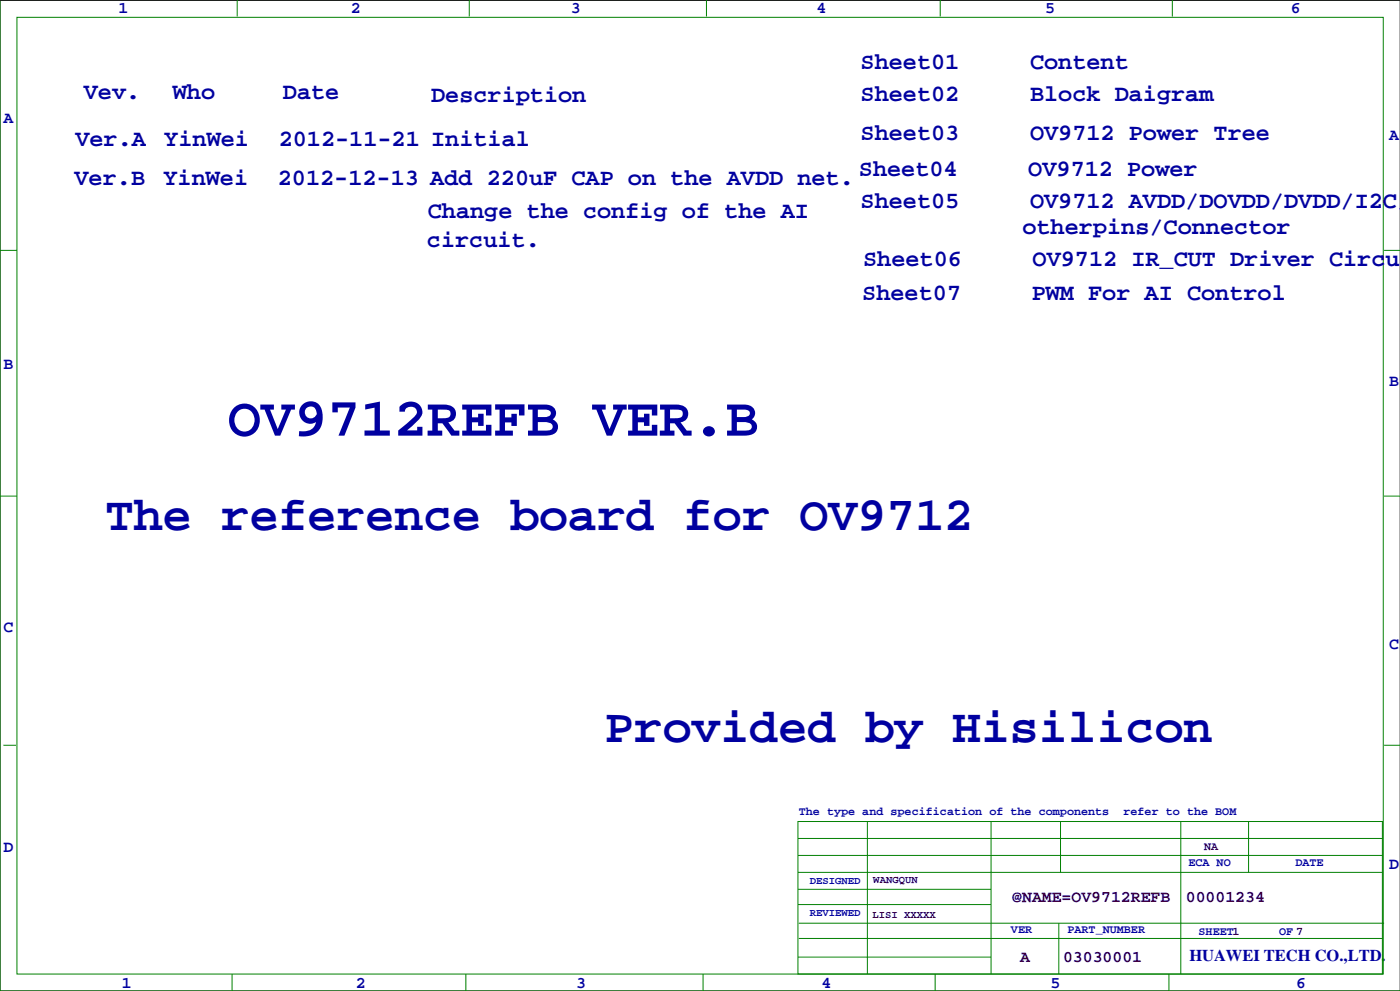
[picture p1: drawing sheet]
<svg xmlns="http://www.w3.org/2000/svg" width="420mm" height="297mm" viewBox="0 0 420 297" stroke-linecap="round" stroke-linejoin="round" font-family="sans-serif">
<defs><g id="words">
<text font-size="16.6" fill="#0000a0" x="68.3" y="130.6">OV9712REFB VER.B</text>
<g font-size="14.5" fill="#0000a0">
<text x="31.5" y="159">The reference board for OV9712</text>
<text x="181.4" y="222.5">Provided by Hisilicon</text>
</g>
<g font-size="7.1" fill="#0000a0">
<text x="258.1" y="20.8">Sheet01</text>
<text x="308.9" y="20.8">Content</text>
<text x="25.1" y="29.7">Vev.</text>
<text x="51.8" y="29.7">Who</text>
<text x="84.8" y="29.7">Date</text>
<text x="129.3" y="30.7">Description</text>
<text x="258.1" y="30.4">Sheet02</text>
<text x="308.9" y="30.4">Block Daigram</text>
<text x="22.6" y="43.6">Ver.A</text>
<text x="49.3" y="43.6">YinWei</text>
<text x="83.6" y="43.6">2012-11-21 Initial</text>
<text x="258.1" y="42.1">Sheet03</text>
<text x="308.9" y="42.1">OV9712 Power Tree</text>
<text x="257.6" y="52.8">Sheet04</text>
<text x="308.4" y="52.8">OV9712 Power</text>
<text x="22.4" y="55.3">Ver.B</text>
<text x="49" y="55.3">YinWei</text>
<text x="83.3" y="55.3">2012-12-13 Add 220uF CAP on the AVDD net.</text>
<text x="128.3" y="65.2">Change the config of the AI</text>
<text x="258.1" y="62.4">Sheet05</text>
<text x="308.9" y="62.4">OV9712 AVDD/DOVDD/DVDD/I2C/</text>
<text x="306.6" y="70">otherpins/Connector</text>
<text x="128" y="74.1">circuit.</text>
<text x="258.8" y="79.7">Sheet06</text>
<text x="309.6" y="79.7">OV9712 IR_CUT Driver Circui</text>
<text x="258.6" y="89.9">Sheet07</text>
<text x="309.4" y="89.9">PWM For AI Control</text>
</g>
<g font-size="4.9" fill="#0000a0">
<text x="35.6" y="3.9">1</text>
<text x="105.2" y="3.9">2</text>
<text x="171.2" y="3.9">3</text>
<text x="244.9" y="3.9">4</text>
<text x="313.4" y="3.9">5</text>
<text x="387.1" y="3.9">6</text>
<text x="1" y="36.9">A</text>
<text x="416.6" y="42">A</text>
<text x="1" y="110.6">B</text>
<text x="416.6" y="115.7">B</text>
<text x="1" y="189.3">C</text>
<text x="416.6" y="194.4">C</text>
<text x="1" y="255.4">D</text>
<text x="416.6" y="260.5">D</text>
<text x="356.6" y="288">HUAWEI TECH CO.,LTD.</text>
<text x="36.6" y="296">1</text>
<text x="106.7" y="296">2</text>
<text x="172.7" y="296">3</text>
<text x="246.4" y="296">4</text>
<text x="315" y="296">5</text>
<text x="388.6" y="296">6</text>
</g>
<g font-size="4.9" fill="#400040">
<text x="303.5" y="270.5">@NAME=OV9712REFB</text>
<text x="355.6" y="270.5">00001234</text>
<text x="305.9" y="288.3">A</text>
<text x="318.8" y="288.3">03030001</text>
</g>
<g font-size="3.5" fill="#0000a0">
<text x="239.5" y="244.2">The type and specification of the components</text>
<text x="336.9" y="244.2">refer to the BOM</text>
<text x="356.4" y="259.4">ECA NO</text>
<text x="388.5" y="259.4">DATE</text>
<text x="303.1" y="279.7">VER</text>
<text x="320.1" y="279.7">PART_NUMBER</text>
<text x="359.4" y="280.3">SHEET1</text>
<text x="383.5" y="280.3">OF 7</text>
</g>
<text font-size="3.5" fill="#400040" x="361.1" y="254.9">NA</text>
<g font-size="3.2" fill="#0000a0">
<text x="242.8" y="264.9">DESIGNED</text>
<text x="242.8" y="274.5">REVIEWED</text>
</g>
<g font-size="3.2" fill="#400040">
<text x="261.9" y="264.7">WANGQUN</text>
<text x="261.6" y="275.1">LISI XXXXX</text>
</g>
</g></defs>
<path d="M419.9 .1h-419.9v296.9h419.9" fill="none" stroke="#000" stroke-width=".3"/>
<g fill="none" stroke="#008000" stroke-width=".3">
<path d="M0 -.1v297.1h419.9M71.1 0v4.9M140.7 0v4.9M211.8 0v4.9M281.9 0v4.9M351.5 0v4.9M5.1 5.2h409.7v286.8h-409.7zM0 75h5.1M415 75h4.9M0 148.7h5.1M415 148.7h4.9M1 223.4h3.8"/>
<path d="M415 223.4h4.9M239.3 246.2h175.2v45.8h-175.2zM239.3 251.3h175.2M239.3 256.4h175.2M260.1 246.2v45.8M297.2 246.2v45.8M318 246.2v15.3M354.1 246.2v45.8M374.4 246.2v15.3M239.3 266.6h57.9M239.3 261.5h175.2M239.3 271.1h57.9"/>
<path d="M239.5 276.7h175.5M317.5 276.7v15.3M69.6 292v5M139.7 292v5M210.8 292v5M239.3 286.9h57.9M239.5 281.3h175M280.4 292v5M350.5 292v5M383.5 287.4h.1"/>
</g>
<use href="#words"/>
</svg>
